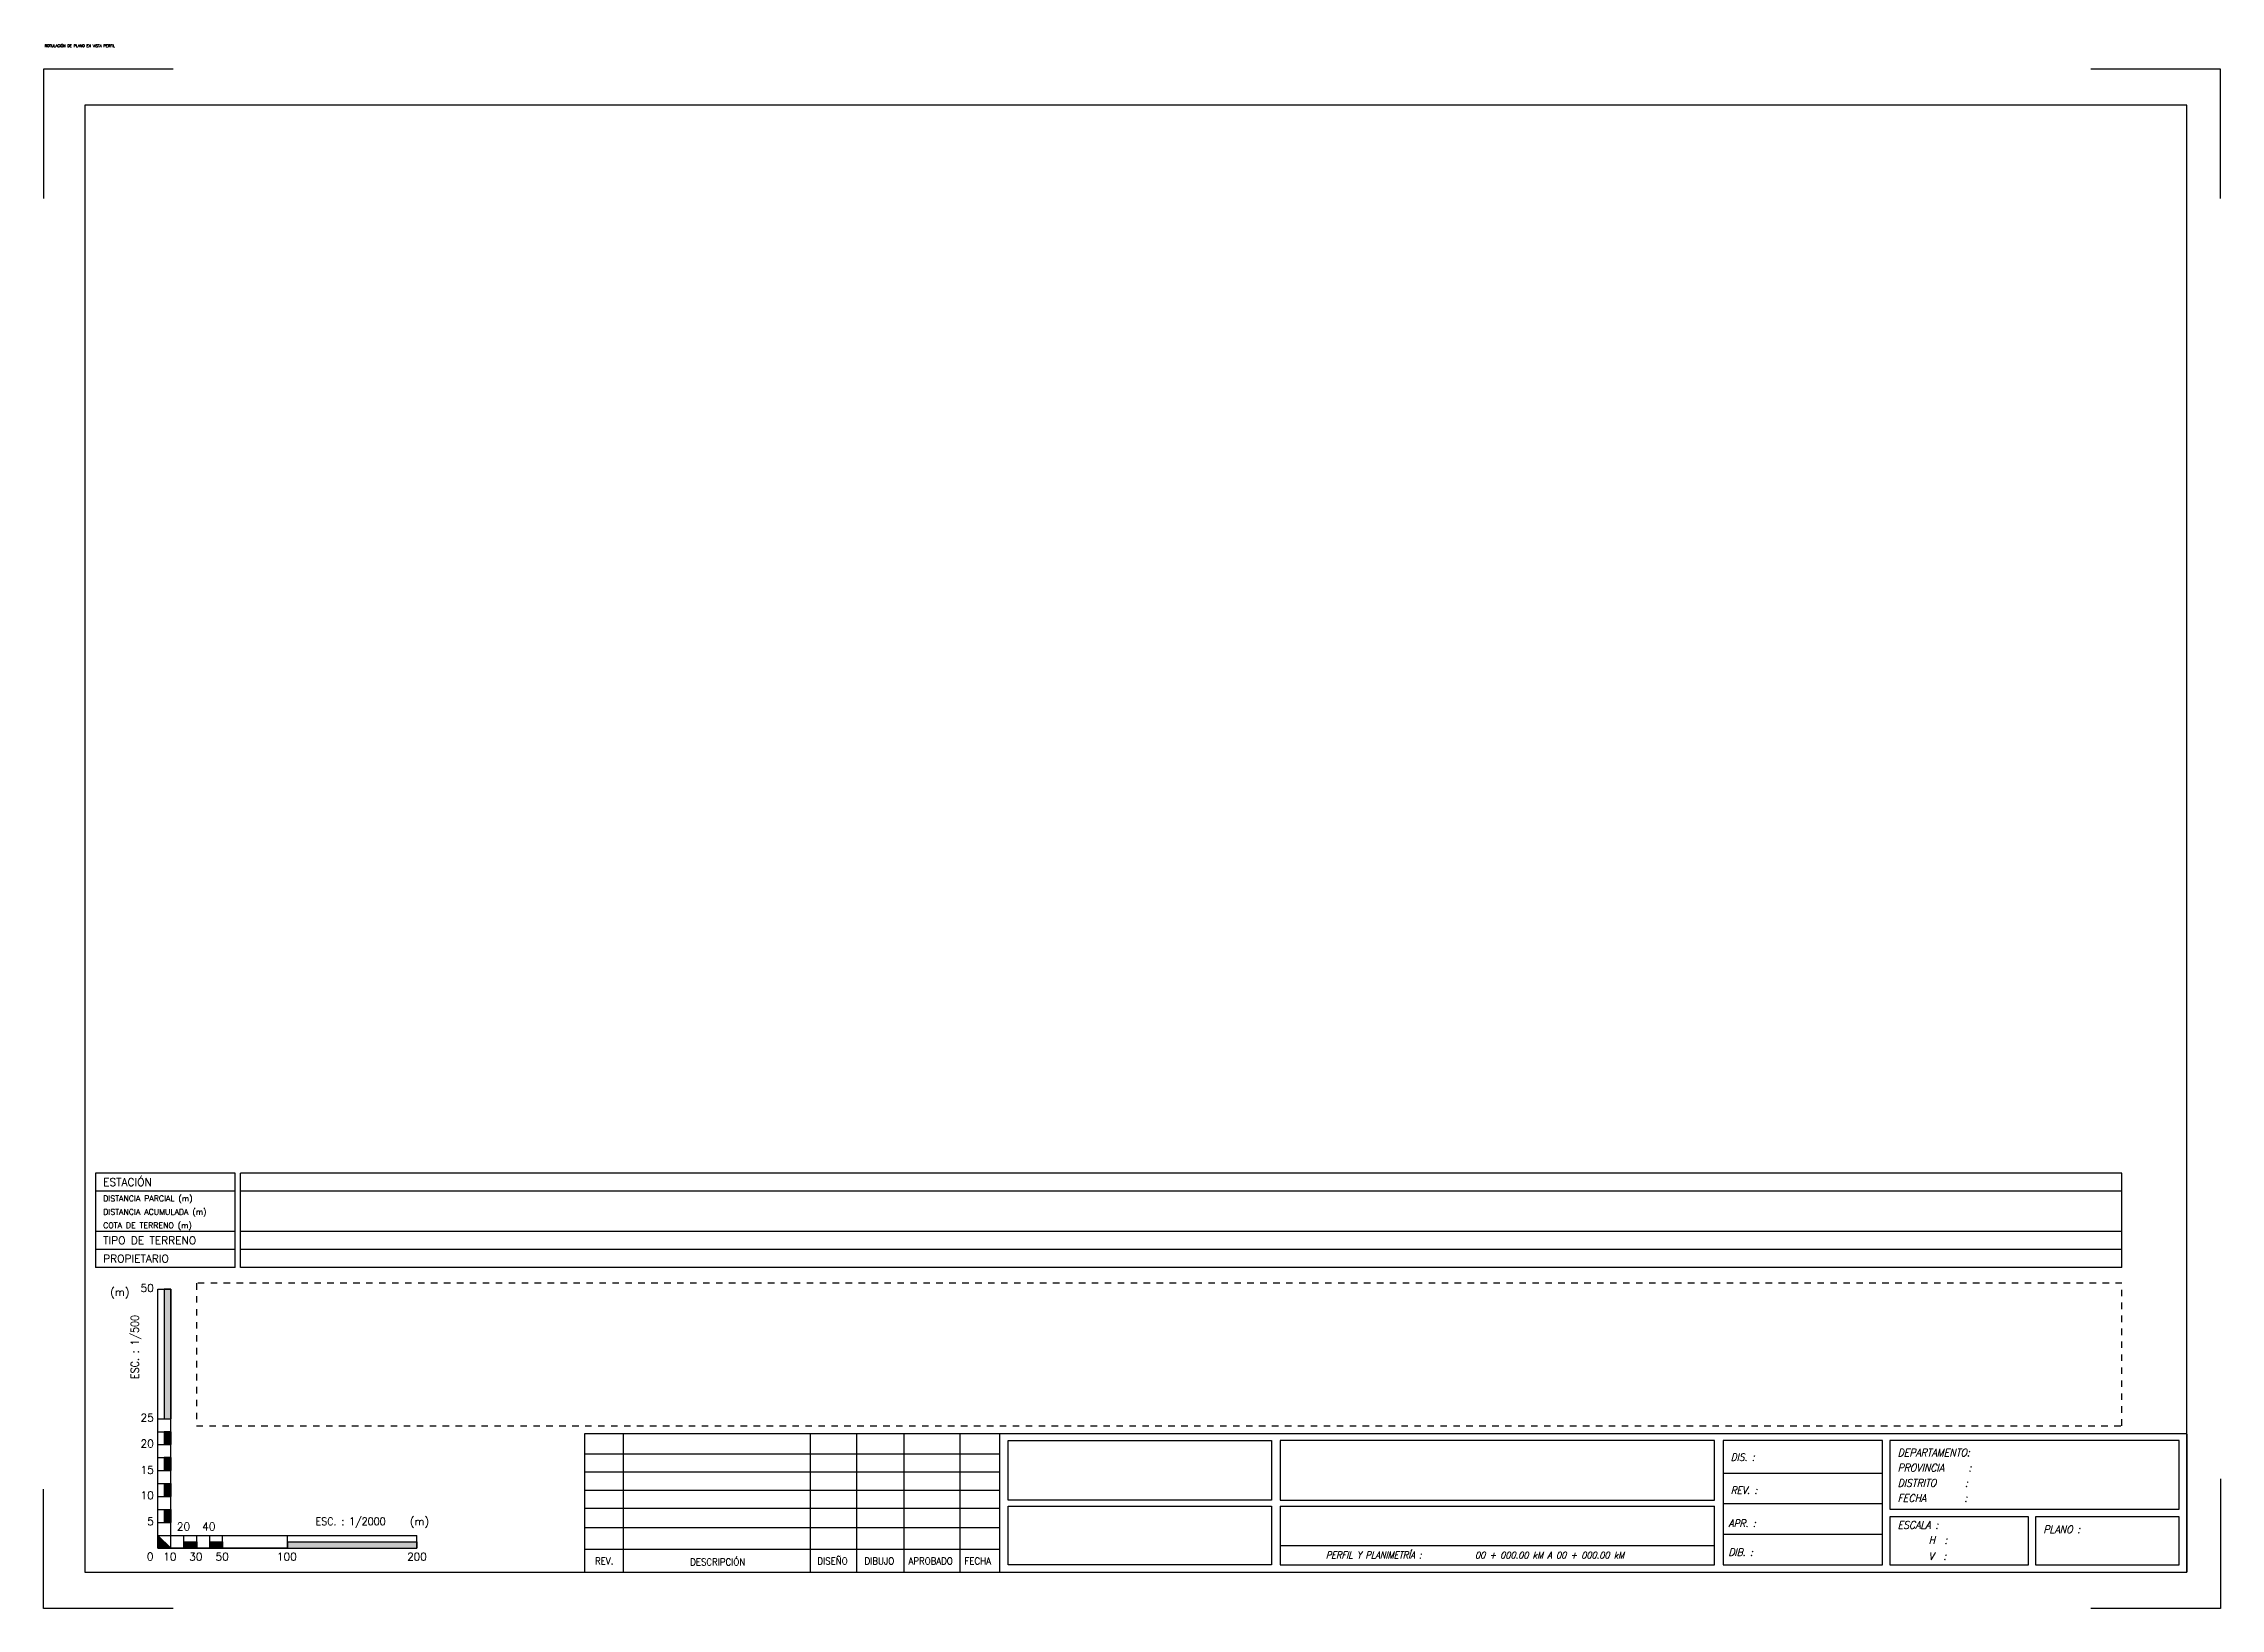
# Model space of a CAD drawing. Extents: x 302 to 1811, y -168 to 682.
# Drawn here: x 355 to 1195, y 78 to 682 of the extents above; entities that cross this region are included whole.
import ezdxf
from ezdxf.enums import TextEntityAlignment as Align

# ---------------------------------------------------------------- set-up
doc = ezdxf.new("R2010")
doc.units = 0
doc.header["$MEASUREMENT"] = 0
doc.linetypes.add('PLANIMETRIA', pattern=[5, 2.5, -2.5])
doc.layers.get('0').update_dxf_attribs({"linetype": 'CONTINUOUS'})
for name, color, linetype in [('L_MARCO_PLANIMETRIA', 7, 'CONTINUOUS'), ('L_MARCO_ROTULO', 7, 'CONTINUOUS'), ('L_MARCO_TEXTO1', 3, 'CONTINUOUS'), ('L_MARCO_TRAZOS', 2, 'CONTINUOUS')]:
    doc.layers.add(name, color=color, linetype=linetype)
doc.styles.add('L_MEMBRETE1', font='ROMANC.shx', dxfattribs={"width": 0.9, "oblique": 15})
doc.styles.add('L_MEMBRETE2', font='romans', dxfattribs={"height": 2.25})
doc.styles.add('L_SUBTITULO', font='romand.shx', dxfattribs={"height": 3})
doc.styles.add('ROMANS', font='romans.shx')
doc.styles.add('ROMANT', font='romant.shx')

# ---------------------------------------------------------------- blocks, each defined once
blk = doc.blocks.new('*U227')
at = {"linetype": 'Continuous'}
for p, q in [((94.11, 25.71), (144.11, 25.71)), ((94.11, 25.71), (94.11, 23.21)), ((144.11, 25.71), (144.11, 23.21)), ((94.11, 23.21), (144.11, 23.21))]:
    blk.add_line(p, q, dxfattribs=at)
for points in [[(94.11, 25.71), (94.11, 25.71), (144.11, 25.71)], [(94.11, 25.71), (94.11, 23.21), (144.11, 23.21)], [(94.11, 23.21), (94.11, 23.21), (144.11, 23.21)]]:
    blk.add_solid(points, dxfattribs=at)
at = {"linetype": 'Continuous', "extrusion": (0, 0, -1)}
blk.add_solid([(-94.11, 25.71), (-144.11, 25.71), (-144.11, 23.21)], dxfattribs=at)
blk = doc.blocks.new('*U228')
at = {"linetype": 'Continuous'}
for p, q in [((64.11, 25.71), (69.11, 25.71)), ((64.11, 25.71), (64.11, 23.21)), ((69.11, 25.71), (69.11, 23.21)), ((64.11, 23.21), (69.11, 23.21))]:
    blk.add_line(p, q, dxfattribs=at)
for points in [[(64.11, 25.71), (64.11, 25.71), (69.11, 25.71)], [(64.11, 25.71), (64.11, 23.21), (69.11, 23.21)], [(64.11, 23.21), (64.11, 23.21), (69.11, 23.21)]]:
    blk.add_solid(points, dxfattribs=at)
at = {"linetype": 'Continuous', "extrusion": (0, 0, -1)}
blk.add_solid([(-64.11, 25.71), (-69.11, 25.71), (-69.11, 23.21)], dxfattribs=at)
blk = doc.blocks.new('*U229')
at = {"linetype": 'Continuous'}
for p, q in [((46.61, 38.21), (49.11, 38.21)), ((46.61, 38.21), (46.61, 33.21)), ((49.11, 38.21), (49.11, 33.21)), ((46.61, 33.21), (49.11, 33.21))]:
    blk.add_line(p, q, dxfattribs=at)
for points in [[(46.61, 38.21), (46.61, 38.21), (49.11, 38.21)], [(46.61, 38.21), (46.61, 33.21), (49.11, 33.21)], [(46.61, 33.21), (46.61, 33.21), (49.11, 33.21)]]:
    blk.add_solid(points, dxfattribs=at)
at = {"linetype": 'Continuous', "extrusion": (0, 0, -1)}
blk.add_solid([(-46.61, 38.21), (-49.11, 38.21), (-49.11, 33.21)], dxfattribs=at)
blk = doc.blocks.new('*U230')
at = {"linetype": 'Continuous'}
for p, q in [((54.11, 25.71), (59.11, 25.71)), ((54.11, 25.71), (54.11, 23.21)), ((59.11, 25.71), (59.11, 23.21)), ((54.11, 23.21), (59.11, 23.21))]:
    blk.add_line(p, q, dxfattribs=at)
for points in [[(54.11, 25.71), (54.11, 25.71), (59.11, 25.71)], [(54.11, 25.71), (54.11, 23.21), (59.11, 23.21)], [(54.11, 23.21), (54.11, 23.21), (59.11, 23.21)]]:
    blk.add_solid(points, dxfattribs=at)
at = {"linetype": 'Continuous', "extrusion": (0, 0, -1)}
blk.add_solid([(-54.11, 25.71), (-59.11, 25.71), (-59.11, 23.21)], dxfattribs=at)
blk = doc.blocks.new('*U231')
at = {"linetype": 'Continuous'}
for p, q in [((44.11, 28.21), (44.11, 23.21)), ((49.11, 23.21), (44.11, 28.21)), ((44.11, 23.21), (49.11, 23.21))]:
    blk.add_line(p, q, dxfattribs=at)
for points in [[(44.11, 28.21), (44.11, 23.21), (49.11, 23.21)], [(44.11, 23.21), (44.11, 23.21), (49.11, 23.21)]]:
    blk.add_solid(points, dxfattribs=at)
blk = doc.blocks.new('*U232')
at = {"linetype": 'Continuous'}
for p, q in [((46.61, 123.21), (49.11, 123.21)), ((46.61, 123.21), (46.61, 73.21)), ((49.11, 123.21), (49.11, 73.21)), ((46.61, 73.21), (49.11, 73.21))]:
    blk.add_line(p, q, dxfattribs=at)
for points in [[(46.61, 123.21), (46.61, 123.21), (49.11, 123.21)], [(46.61, 123.21), (46.61, 73.21), (49.11, 73.21)], [(46.61, 73.21), (46.61, 73.21), (49.11, 73.21)]]:
    blk.add_solid(points, dxfattribs=at)
at = {"linetype": 'Continuous', "extrusion": (0, 0, -1)}
blk.add_solid([(-46.61, 123.21), (-49.11, 123.21), (-49.11, 73.21)], dxfattribs=at)
blk = doc.blocks.new('*U233')
at = {"linetype": 'Continuous'}
for p, q in [((46.61, 68.21), (49.11, 68.21)), ((46.61, 68.21), (46.61, 63.21)), ((49.11, 68.21), (49.11, 63.21)), ((46.61, 63.21), (49.11, 63.21))]:
    blk.add_line(p, q, dxfattribs=at)
for points in [[(46.61, 68.21), (46.61, 68.21), (49.11, 68.21)], [(46.61, 68.21), (46.61, 63.21), (49.11, 63.21)], [(46.61, 63.21), (46.61, 63.21), (49.11, 63.21)]]:
    blk.add_solid(points, dxfattribs=at)
at = {"linetype": 'Continuous', "extrusion": (0, 0, -1)}
blk.add_solid([(-46.61, 68.21), (-49.11, 68.21), (-49.11, 63.21)], dxfattribs=at)
blk = doc.blocks.new('*U234')
at = {"linetype": 'Continuous'}
for p, q in [((46.61, 58.21), (49.11, 58.21)), ((46.61, 58.21), (46.61, 53.21)), ((46.61, 53.21), (49.11, 53.21)), ((49.11, 58.21), (49.11, 53.21))]:
    blk.add_line(p, q, dxfattribs=at)
for points in [[(46.61, 58.21), (46.61, 58.21), (49.11, 58.21)], [(46.61, 58.21), (46.61, 53.21), (49.11, 53.21)], [(46.61, 53.21), (46.61, 53.21), (49.11, 53.21)]]:
    blk.add_solid(points, dxfattribs=at)
at = {"linetype": 'Continuous', "extrusion": (0, 0, -1)}
blk.add_solid([(-46.61, 58.21), (-49.11, 58.21), (-49.11, 53.21)], dxfattribs=at)
blk = doc.blocks.new('*U235')
at = {"linetype": 'Continuous'}
for p, q in [((46.61, 48.21), (49.11, 48.21)), ((46.61, 48.21), (46.61, 43.21)), ((46.61, 43.21), (49.11, 43.21)), ((49.11, 48.21), (49.11, 43.21))]:
    blk.add_line(p, q, dxfattribs=at)
for points in [[(46.61, 48.21), (46.61, 48.21), (49.11, 48.21)], [(46.61, 48.21), (46.61, 43.21), (49.11, 43.21)], [(46.61, 43.21), (46.61, 43.21), (49.11, 43.21)]]:
    blk.add_solid(points, dxfattribs=at)
at = {"linetype": 'Continuous', "extrusion": (0, 0, -1)}
blk.add_solid([(-46.61, 48.21), (-49.11, 48.21), (-49.11, 43.21)], dxfattribs=at)
blk = doc.blocks.new('ROTULACION_REDLIN_PERFIL')
blk.add_lwpolyline([(44.11, 28.21), (49.11, 23.21)])
at = {"layer": 'L_MARCO_PLANIMETRIA', "color": 8, "linetype": 'PLANIMETRIA'}
for p, q in [((802, 125.5), (59, 125.5)), ((59, 125.5), (59, 70.5)), ((802, 70.5), (802, 125.5)), ((59, 70.5), (802, 70.5))]:
    blk.add_line(p, q, dxfattribs=at)
at = {"layer": 'L_MARCO_ROTULO', "color": 5}
for p, q in [((208.84, 14), (208.84, 67.5)), ((208.84, 67.5), (827, 67.5)), ((827, 67.31), (827, 14)), ((208.84, 14), (827, 14))]:
    blk.add_line(p, q, dxfattribs=at)
at = {"layer": 'L_MARCO_ROTULO', "color": 9}
for p, q in [((223.84, 14), (223.84, 67.5)), ((295.94, 14), (295.94, 67.5)), ((313.82, 14), (313.82, 67.5)), ((332.07, 14), (332.07, 67.5)), ((353.65, 14), (353.65, 67.5)), ((368.84, 67.5), (368.84, 14)), ((208.84, 59.64), (368.84, 59.64)), ((372.17, 41.82), (372.17, 64.75)), ((372.17, 64.75), (473.88, 64.75)), ((473.88, 64.75), (473.88, 41.82)), ((477.2, 64.75), (477.2, 41.82)), ((644.76, 64.75), (477.2, 64.75)), ((644.76, 41.82), (644.76, 64.75)), ((709.66, 64.75), (648.09, 64.75)), ((648.09, 64.75), (648.09, 16.87)), ((709.66, 16.87), (709.66, 64.75)), ((712.39, 64.75), (712.39, 38.25)), ((824.13, 64.75), (712.39, 64.75)), ((824.13, 38.25), (824.13, 64.75)), ((208.84, 52.78), (368.84, 52.78)), ((648.09, 52.23), (709.66, 52.23)), ((208.84, 45.6), (368.84, 45.6)), ((208.84, 38.74), (368.84, 38.74)), ((473.88, 41.82), (372.17, 41.82)), ((372.17, 16.87), (372.17, 39.49)), ((372.17, 39.49), (473.88, 39.49)), ((473.88, 39.49), (473.88, 16.87)), ((477.2, 41.82), (644.76, 41.82)), ((477.2, 39.49), (477.2, 16.87)), ((477.2, 39.49), (644.76, 39.49)), ((644.76, 16.87), (644.76, 39.49)), ((648.09, 40.44), (709.66, 40.44)), ((712.39, 38.25), (824.13, 38.25)), ((712.41, 35.38), (712.41, 16.87)), ((765.9, 35.38), (712.41, 35.38)), ((765.9, 16.87), (765.9, 35.38)), ((768.63, 35.38), (768.63, 16.87)), ((824.13, 35.38), (768.63, 35.38)), ((824.13, 16.87), (824.13, 35.38)), ((208.84, 31.25), (368.84, 31.25)), ((648.09, 28.65), (709.66, 28.65)), ((208.84, 22.82), (368.84, 22.82)), ((473.88, 16.87), (372.17, 16.87)), ((477.2, 24.31), (644.76, 24.31)), ((477.2, 16.87), (644.76, 16.87)), ((648.09, 16.87), (709.66, 16.87)), ((712.41, 16.87), (765.9, 16.87)), ((768.63, 16.87), (824.13, 16.87))]:
    blk.add_line(p, q, dxfattribs=at)
at = {"layer": 'L_MARCO_TRAZOS'}
for p, q in [((50, 594), (0, 594)), ((0, 594), (0, 544)), ((840, 594), (790, 594)), ((840, 544), (840, 594)), ((74, 168), (20, 168)), ((802, 168), (76, 168)), ((74, 161), (20, 161)), ((802, 161), (76, 161)), ((74, 145.5), (20, 145.5)), ((802, 145.5), (76, 145.5)), ((74, 138.5), (20, 138.5)), ((802, 138.5), (76, 138.5)), ((74, 131.5), (20, 131.5)), ((802, 131.5), (76, 131.5)), ((0, 0), (0, 46)), ((840, 50), (840, 0)), ((50, 0), (0, 0)), ((840, 0), (790, 0))]:
    blk.add_line(p, q, dxfattribs=at)
at = {"layer": 'L_MARCO_TRAZOS', "color": 5}
for p, q in [((16, 580), (16, 14)), ((827, 580), (16, 580)), ((827, 14), (827, 580)), ((16, 14), (827, 14))]:
    blk.add_line(p, q, dxfattribs=at)
at = {"layer": 'L_MARCO_TRAZOS', "color": 0}
for p, q in [((44.11, 23.21), (44.11, 123.21)), ((44.11, 123.21), (49.11, 123.21)), ((46.61, 123.21), (46.61, 73.21)), ((49.11, 23.21), (49.11, 123.21)), ((44.11, 73.21), (49.11, 73.21)), ((44.11, 68.21), (49.11, 68.21)), ((46.61, 68.21), (46.61, 63.21)), ((44.11, 63.21), (49.11, 63.21)), ((44.11, 58.21), (49.11, 58.21)), ((44.11, 53.21), (49.11, 53.21)), ((46.61, 58.21), (46.61, 53.21)), ((44.11, 48.21), (49.11, 48.21)), ((44.11, 43.21), (49.11, 43.21)), ((46.61, 48.21), (46.61, 43.21)), ((44.11, 38.21), (49.11, 38.21)), ((46.61, 38.21), (46.61, 33.21)), ((44.11, 33.21), (49.11, 33.21)), ((44.11, 28.21), (144.11, 28.21)), ((54.11, 23.21), (54.11, 28.21)), ((54.11, 25.71), (59.11, 25.71)), ((59.11, 23.21), (59.11, 28.21)), ((64.11, 23.21), (64.11, 28.21)), ((64.11, 25.71), (69.11, 25.71)), ((69.11, 23.21), (69.11, 28.21)), ((94.11, 23.21), (94.11, 28.21)), ((94.11, 25.71), (144.11, 25.71)), ((144.11, 23.21), (144.11, 28.21)), ((44.11, 23.21), (144.11, 23.21)), ((94.11, 23.21), (44.11, 23.21)), ((44.11, 23.21), (94.11, 23.21))]:
    blk.add_line(p, q, dxfattribs=at)
at = {"layer": 'L_MARCO_TRAZOS', "flags": 128}
for points in [[(20, 168), (20, 131.5)], [(74, 131.5), (74, 168)], [(74, 131.5), (74, 168)], [(76, 131.5), (76, 168)], [(802, 131.5), (802, 168)]]:
    blk.add_lwpolyline(points, dxfattribs=at)
at = {"layer": 'L_MARCO_TRAZOS', "color": 0, "linetype": 'Continuous'}
for points in [[(49.11, 73.21), (49.11, 123.21), (46.61, 123.21), (46.61, 73.21)], [(49.11, 63.21), (49.11, 68.21), (46.61, 68.21), (46.61, 63.21)], [(49.11, 53.21), (49.11, 58.21), (46.61, 58.21), (46.61, 53.21)]]:
    blk.add_lwpolyline(points, close=True, dxfattribs=at)
at = {"linetype": 'Continuous'}
for name in ['*U232', '*U233', '*U234', '*U235', '*U229', '*U231', '*U230', '*U228', '*U227']:
    blk.add_blockref(name, (0, 0), dxfattribs=at)
at = {"layer": 'L_MARCO_ROTULO', "color": 2, "style": 'L_MEMBRETE1', "oblique": 15, "width": 0.9}
for s, height, p in [('DIS. :', 2.825, (650.99, 56.98)), ('DEPARTAMENTO:', 2.925, (715.41, 58.69)), ('PROVINCIA    :', 2.925, (715.41, 52.83)), ('REV. :', 2.825, (650.99, 44.2)), ('DISTRITO     :', 2.925, (715.41, 46.97)), ('FECHA       :', 2.925, (715.41, 41.11)), ('APR. :', 2.825, (650.18, 31.44)), ('ESCALA :', 2.925, (715.41, 30.75)), ('H  :', 2.925, (727.38, 24.97)), ('PLANO :', 2.925, (771.63, 29.03)), ('PERFIL Y PLANIMETRÍA :', 2.5735, (494.82, 19.34)), ('DIB. :', 2.825, (650.18, 20.26)), ('V  :', 2.925, (727.38, 18.7))]:
    blk.add_text(s, height=height, dxfattribs=at).set_placement(p)
at = {"layer": 'L_MARCO_ROTULO', "color": 2, "style": 'L_MEMBRETE2', "width": 0.9}
for s, p in [('REV.', (212.82, 16.94)), ('DESCRIPCIÓN', (249.53, 16.63)), ('DISEÑO', (298.61, 16.94)), ('DIBUJO', (316.78, 16.94)), ('APROBADO', (333.77, 16.94)), ('FECHA', (355.37, 16.94))]:
    blk.add_text(s, height=2.7, dxfattribs=at).set_placement(p)
at = {"layer": 'L_MARCO_ROTULO', "color": 3, "style": 'L_MEMBRETE1', "oblique": 15, "width": 0.9, "flags": 8}
for tag, p, height in [('_CAJ_DISENADO', (664.88, 56.61), 3), ('_CAJ_DPTO', (751.38, 58.62), 3.13), ('_CAJ_PROVINCIA', (751.38, 52.75), 3.13), ('_CAJ_REVISADO', (664.88, 43.83), 3), ('_CAJ_DISTRITO', (751.38, 46.89), 3.13), ('_CAJ_FECHA', (751.38, 41.03), 3.13), ('_CAJ_APROBADO', (664.72, 31.44), 3), ('_CAJ_ESC_H', (737.69, 24.97), 3.13), ('_CAJ_KILOMETROS', (552.35, 19.3), 2.57), ('_CAJ_DIBUJADO', (664.72, 20.26), 3), ('_CAJ_ESC_V', (737.69, 18.7), 3.13)]:
    blk.add_attdef(tag, p, '', height=height, dxfattribs=at)
at = {"layer": 'L_MARCO_ROTULO', "color": 3, "style": 'L_MEMBRETE1', "oblique": 15, "flags": 8}
for tag, height, width, p in [('_CAJ_TITULO_1', 3.2, 0.85, (423.02, 33.68)), ('_CAJ_TRAMO', 3, 1.2, (560.98, 34.06)), ('_CAJ_TITULO_2', 3.2, 0.85, (423.02, 26.58)), ('_CAJ_NUMPLANO', 4, 0.85, (806.89, 28.8)), ('_CAJ_TITULO_3', 3.2, 0.85, (423.02, 19.68)), ('_CAJ_NOMPLANO', 4, 0.85, (796.38, 19.98))]:
    blk.add_attdef(tag, text='', height=height, dxfattribs=dict(at, width=width)).set_placement(p, align=Align.CENTER)
blk.add_attdef('_CAJ_DISTRIBUCION', text='', height=2.8, dxfattribs=at).set_placement((560.98, 27.07), align=Align.CENTER)
at = {"layer": 'L_MARCO_TEXTO1', "style": 'L_SUBTITULO'}
for s, p in [('DISTANCIA PARCIAL (m)', (23.02, 157.1)), ('DISTANCIA ACUMULADA (m)', (23.02, 151.91)), ('COTA DE TERRENO (m)', (23.02, 146.72))]:
    blk.add_text(s, height=2.2, dxfattribs=at).set_placement(p)
for s, p in [('ESTACIÓN', (23.02, 164.5)), ('TIPO DE TERRENO', (23.02, 142)), ('PROPIETARIO', (23.02, 135))]:
    blk.add_text(s, height=3, dxfattribs=at).set_placement(p, align=Align.MIDDLE_LEFT)
at = {"layer": 'L_MARCO_TEXTO1', "style": 'ROMANS'}
for s, p in [('(m)', (29.43, 120.57)), ('(m)', (145.13, 32.1)), ('20', (53.97, 30.12)), ('40', (63.8, 30.12)), ('10', (48.78, 18.5)), ('30', (58.8, 18.5)), ('50', (68.98, 18.5)), ('100', (93.84, 18.5)), ('200', (144.11, 18.5))]:
    blk.add_text(s, height=3, dxfattribs=at).set_placement(p, align=Align.CENTER)
for s, p in [('50', (42.61, 125.14)), ('25', (42.61, 75.14)), ('20', (42.61, 65.14)), ('15', (42.61, 54.96)), ('10', (42.61, 45.14)), ('5', (42.61, 35.14)), ('0', (42.44, 21.53))]:
    blk.add_text(s, height=3, dxfattribs=at).set_placement(p, align=Align.TOP_RIGHT)
at = {"layer": 'L_MARCO_TEXTO1', "style": 'ROMANS', "width": 0.9}
blk.add_text('ESC. : 1/500', height=3, rotation=90, dxfattribs=at).set_placement((36.73, 100.88), align=Align.CENTER)
blk.add_text('ESC. : 1/2000', height=3, dxfattribs=at).set_placement((118.49, 32.1), align=Align.CENTER)

msp = doc.modelspace()

# ---------------------------------------------------------------- block references
ref = msp.add_blockref('ROTULACION_REDLIN_PERFIL', (354.95, 77.87))
ref.add_attrib('_CAJ_KILOMETROS', '00 + 000.00 kM A 00 + 000.00 kM', (907.3, 97.16), dxfattribs={"layer": 'L_MARCO_ROTULO', "color": 3, "height": 2.5735, "style": 'L_MEMBRETE1', "oblique": 15, "width": 0.9})

# ---------------------------------------------------------------- texts
at = {"style": 'ROMANT'}
msp.add_text('ROTULACIÓN DE PLANO EN VISTA PERFIL', height=1, dxfattribs=at).set_placement((355.36, 680.37))

doc.saveas('drawing.dxf')
